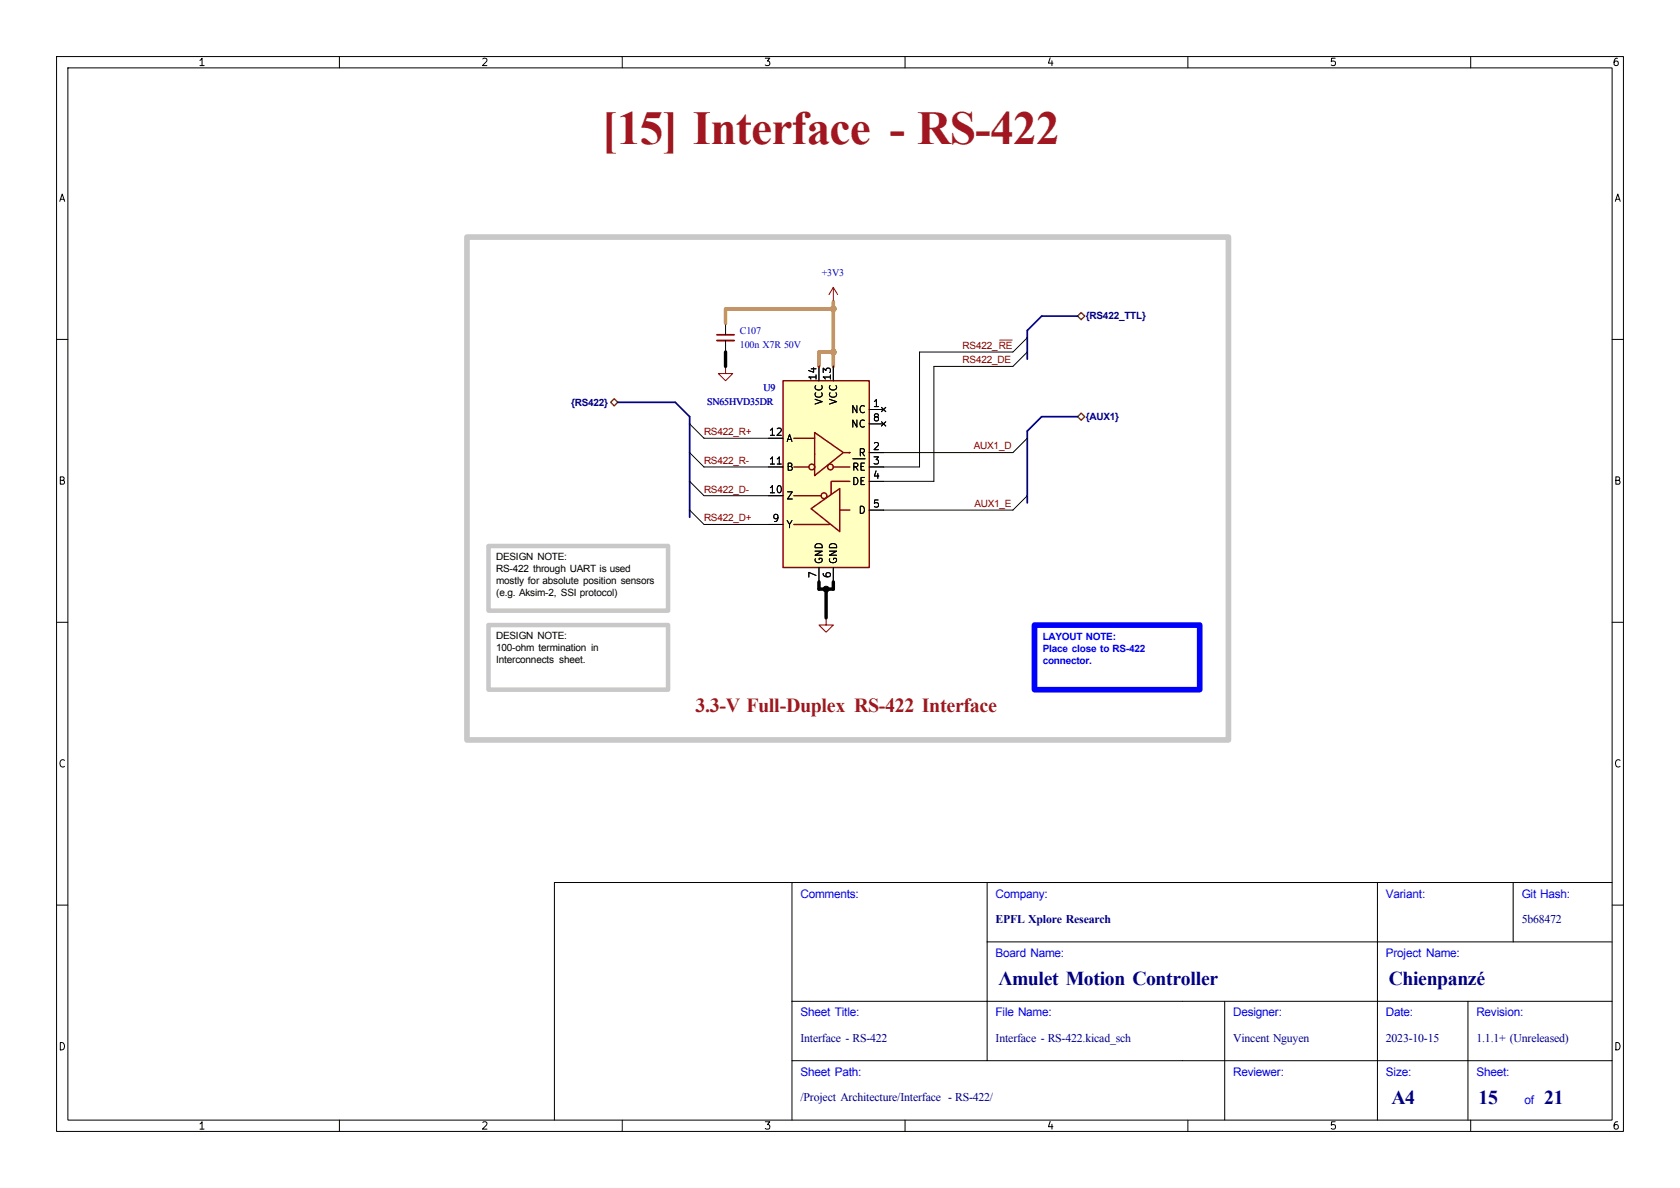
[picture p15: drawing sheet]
<svg xmlns="http://www.w3.org/2000/svg" width="297mm" height="210mm" viewBox="0 0 297 210" stroke-linecap="round" stroke-linejoin="round" font-family="sans-serif">
<defs><g id="words">
<text font-size="8.4" fill="#a21622" x="106.4" y="25.5">[15] Interface - RS-422</text>
<text font-size="3.5" fill="#a21622" x="122.9" y="125.9">3.3-V Full-Duplex RS-422 Interface</text>
<g font-size="3.5" fill="#00007f">
<text x="176.5" y="174.1">Λmulet Motion Controller</text>
<text x="245.5" y="174.1">Chienpanzé</text>
<text x="246" y="195.1">A4</text>
<text x="261.4" y="195.1">15</text>
<text x="273" y="195.1">21</text>
</g>
<g font-size="2.1" fill="#00f">
<text x="141.5" y="158.7">Comments:</text>
<text x="176" y="158.7">Company:</text>
<text x="245" y="158.7">Variant:</text>
<text x="269" y="158.7">Git Hash:</text>
<text x="176" y="169.2">Board Name:</text>
<text x="245" y="169.2">Project Name:</text>
<text x="141.5" y="179.7">Sheet Title:</text>
<text x="176" y="179.7">File Name:</text>
<text x="218" y="179.7">Designer:</text>
<text x="245" y="179.7">Date:</text>
<text x="261" y="179.7">Revision:</text>
<text x="141.5" y="190.2">Sheet Path:</text>
<text x="218" y="190.2">Reviewer:</text>
<text x="245" y="190.2">Size:</text>
<text x="261" y="190.2">Sheet:</text>
<text x="269.5" y="195.2">of</text>
</g>
<g font-size="2.1" fill="#00007f">
<text x="176" y="163.2">EPFL Xplore Research</text>
<text x="269" y="163.2">5b68472</text>
<text x="141.5" y="184.2">Interface - RS-422</text>
<text x="176" y="184.2">Interface - RS-422.kicad_sch</text>
<text x="218" y="184.2">Vincent Nguyen</text>
<text x="245" y="184.2">2023-10-15</text>
<text x="261" y="184.2">1.1.1+ (Unreleased)</text>
<text x="141.5" y="194.7">/Project Architecture/Interface - RS-422/</text>
</g>
<g font-size="1.8" fill="#0000c2">
<text x="145.3" y="48.8">+3V3</text>
<text x="130.8" y="59">C107</text>
<text x="130.8" y="61.5">100n X7R 50V</text>
<text x="125" y="71.7">SN65HVD35DR</text>
<text x="135" y="69.1">U9</text>
</g>
<g font-size="1.8" fill="#000084">
<text x="192" y="56.4">{RS422_TTL}</text>
<text x="100.9" y="71.7">{RS422}</text>
<text x="192" y="74.2">{AUX1}</text>
</g>
<g font-size="1.8" fill="#840000">
<text x="170.2" y="61.7">RS422_RE</text>
<text x="170.2" y="64.2">RS422_DE</text>
<text x="124.5" y="76.9">RS422_R+</text>
<text x="124.5" y="82">RS422_R-</text>
<text x="172.2" y="79.4">AUX1_D</text>
<text x="124.5" y="87.1">RS422_D-</text>
<text x="172.3" y="89.6">AUX1_E</text>
<text x="124.5" y="92.1">RS422_D+</text>
</g>
<g font-size="1.8">
<text x="87.7" y="99">DESIGN NOTE:</text>
<text x="87.7" y="101.1">RS-422 through UART is used</text>
<text x="87.7" y="103.3">mostly for absolute position sensors</text>
<text x="87.7" y="105.4">(e.g. Aksim-2, SSI protocol)</text>
<text x="87.7" y="113">DESIGN NOTE:</text>
<text x="87.7" y="115.1">100-ohm termination in</text>
<text x="87.7" y="117.2">Interconnects sheet.</text>
</g>
<g font-size="1.8" fill="#00f">
<text x="184.3" y="113.1">LAYOUT NOTE:</text>
<text x="184.3" y="115.2">Place close to RS-422</text>
<text x="184.3" y="117.3">connector.</text>
</g>
<g font-size="1.3">
<text x="35" y="12">1</text>
<text x="85" y="12">2</text>
<text x="135" y="12">3</text>
<text x="185" y="12">4</text>
<text x="235" y="12">5</text>
<text x="285" y="12">6</text>
<text x="10.3" y="36">A</text>
<text x="285.3" y="36">A</text>
<text x="144.6" y="67.4" transform="rotate(-90 144.6 67.4)">14</text>
<text x="145.7" y="71.7" transform="rotate(-90 145.7 71.7)">VCC</text>
<text x="147.2" y="67.4" transform="rotate(-90 147.2 67.4)">13</text>
<text x="148.3" y="71.7" transform="rotate(-90 148.3 71.7)">VCC</text>
<text x="135.8" y="77.3">12</text>
<text x="150.3" y="73.4">NC</text>
<text x="150.3" y="75.9">NC</text>
<text x="154.2" y="72.3">1</text>
<text x="154.2" y="74.8">8</text>
<text x="135.8" y="82.4">11</text>
<text x="138.9" y="83.5">B</text>
<text x="138.9" y="78.4">A</text>
<text x="150.5" y="83.5">RE</text>
<text x="151.7" y="81">R</text>
<text x="154.2" y="79.9">2</text>
<text x="154.2" y="82.4">3</text>
<text x="10.2" y="86">B</text>
<text x="135.8" y="87.5">10</text>
<text x="138.9" y="88.6">Z</text>
<text x="150.5" y="86.1">DE</text>
<text x="154.2" y="85">4</text>
<text x="285.2" y="86">B</text>
<text x="136.4" y="92.6">9</text>
<text x="138.9" y="93.7">Y</text>
<text x="151.7" y="91.1">D</text>
<text x="154.2" y="90">5</text>
<text x="145.7" y="99.8" transform="rotate(-90 145.7 99.8)">GND</text>
<text x="148.3" y="99.8" transform="rotate(-90 148.3 99.8)">GND</text>
<text x="144.6" y="102.3" transform="rotate(-90 144.6 102.3)">7</text>
<text x="147.2" y="102.3" transform="rotate(-90 147.2 102.3)">6</text>
<text x="10.2" y="136">C</text>
<text x="285.2" y="136">C</text>
<text x="10.2" y="186">D</text>
<text x="285.2" y="186">D</text>
<text x="35" y="200">1</text>
<text x="85" y="200">2</text>
<text x="135" y="200">3</text>
<text x="185" y="200">4</text>
<text x="235" y="200">5</text>
<text x="285" y="200">6</text>
</g>
</g></defs>
<g fill="none" stroke="#000" stroke-width=".18">
<path d="M10 10h277v190h-277zM12 12h273v186h-273zM60 10v2M110 10v2M160 10v2M210 10v2M260 10v2M128.3 57.2v2M10 60h2M128.3 60.2v2M285 60h2M10 110h2"/>
<path d="M285 110h2M140 156v42M174.5 156v31.5M243.5 156v42M267.5 156v10.5M285 156h-187v42M10 160h2M140 177h145M174.5 166.5h110.5M216.5 177v21M259.5 177v21M285 160h2"/>
<path d="M60 198v2M110 198v2M140 187.5h145M160 198v2M210 198v2M260 198v2"/>
</g>
<path d="M147.3 50.8l-.7 1.3M147.3 50.8l.8 1.3M147.3 50.8v2.5M128.3 64.8v1.2h1.2l-1.2 1.3-1.3-1.3h1.3" fill="none" stroke="#840000" stroke-width=".18"/>
<path d="M126.7 59.2h3.1" fill="none" stroke="#840000" stroke-width=".3"/>
<path d="M126.7 60.2h3.1" fill="none" stroke="#840000" stroke-width=".33"/>
<path d="M138.4 67.3h15.3v33h-15.3z" fill="#ffffc2"/>
<g fill="none" stroke="#840000" stroke-width=".25">
<path d="M138.4 67.3h15.3v33h-15.3zM140.3 77.5h3.7M144 76.5l5.1 3.5-5.1 4.1zM140.3 82.6h2.7M140.3 92.7h6.4M140.3 87.6h4.9M143.4 89.9l5.1-3.5v7.6zM147.3 82.6h2.9M148.6 90.2h1.6M149.2 80h1h-.1M150.2 85.1h-3.3v2.3"/>
<circle cx="143.5" cy="82.6" r=".51"/>
<circle cx="145.7" cy="87.6" r=".51"/>
<circle cx="146.8" cy="82.6" r=".51"/>
</g>
<g fill="none" stroke="#000" stroke-width=".18">
<path d="M181.6 59.7l-2.5 2.5h-16.5v20.4h-8.9M121.9 74.9l2.6 2.6h13.9M144.8 64.8v2.5M147.3 64.8v2.5M153.7 72.4h2.5M153.7 74.9h2.5M155.8 72l.8 .8M155.8 74.5l.8 .8M156.6 72l-.8 .8M156.6 74.5l-.8 .8M181.6 77.5l-2.5 2.5h-25.4M181.6 62.2l-2.5 2.6h-14v20.3h-11.4"/>
<path d="M121.9 80l2.6 2.6h13.9M121.9 90.2l2.6 2.5h13.9M121.9 85.1l2.6 2.5h13.9M150.8 81.1h2.1M181.6 87.6l-2.5 2.6h-25.4M144.8 100.3v2.6M147.3 100.3v2.6"/>
</g>
<path d="M176.7 60.1h2.2M146 109.2v1.3h1.3l-1.3 1.3-1.2-1.3h1.2" fill="none" stroke="#840000" stroke-width=".18"/>
<path d="M190.5 55.9l.6-.7 .7 .7-.7 .6zM107.9 71.1l.7-.6 .6 .6-.6 .7zM190.5 73.7l.6-.7 .7 .7-.7 .6z" fill="none" stroke="#725600" stroke-width=".25"/>
<path d="M190.5 55.9h-6.4l-2.5 2.5v5.1M109.2 71.1h10.2l2.5 2.6v17.7M190.5 73.7h-6.4l-2.5 2.5v12.7" fill="none" stroke="#000084" stroke-width=".3"/>
<path d="M147.3 54.6h-19v2.6M147.3 53.3v11.5M147.3 62.2h-2.5v2.6" fill="none" stroke="#dc8e00" stroke-width=".61"/>
<path d="M128.3 62.2v2.6M144.8 102.9v1.2h2.5v-1.2M146 104.1v5.1" fill="none" stroke="#000" stroke-width=".61"/>
<path d="M86.4 96.5h31.7v11.5h-31.7zM86.4 110.5h31.7v11.4h-31.7z" fill="none" stroke="#c8c8c8" stroke-width=".8"/>
<path d="M182.9 110.5h29.2v11.4h-29.2z" fill="none" stroke="#00f" stroke-width="1"/>
<path d="M82.5 41.9h134.7v88.9h-134.7z" fill="none" stroke="#c8c8c8" stroke-width="1"/>
<g fill="#dc8e00" stroke="#dc8e00" stroke-width=".18">
<circle cx="147.3" cy="54.6" r=".52"/>
<circle cx="147.3" cy="62.2" r=".52"/>
</g>
<circle cx="146.1" cy="104.1" r=".52" fill="#000" stroke="#000" stroke-width=".18"/>
<use href="#words"/>
</svg>
